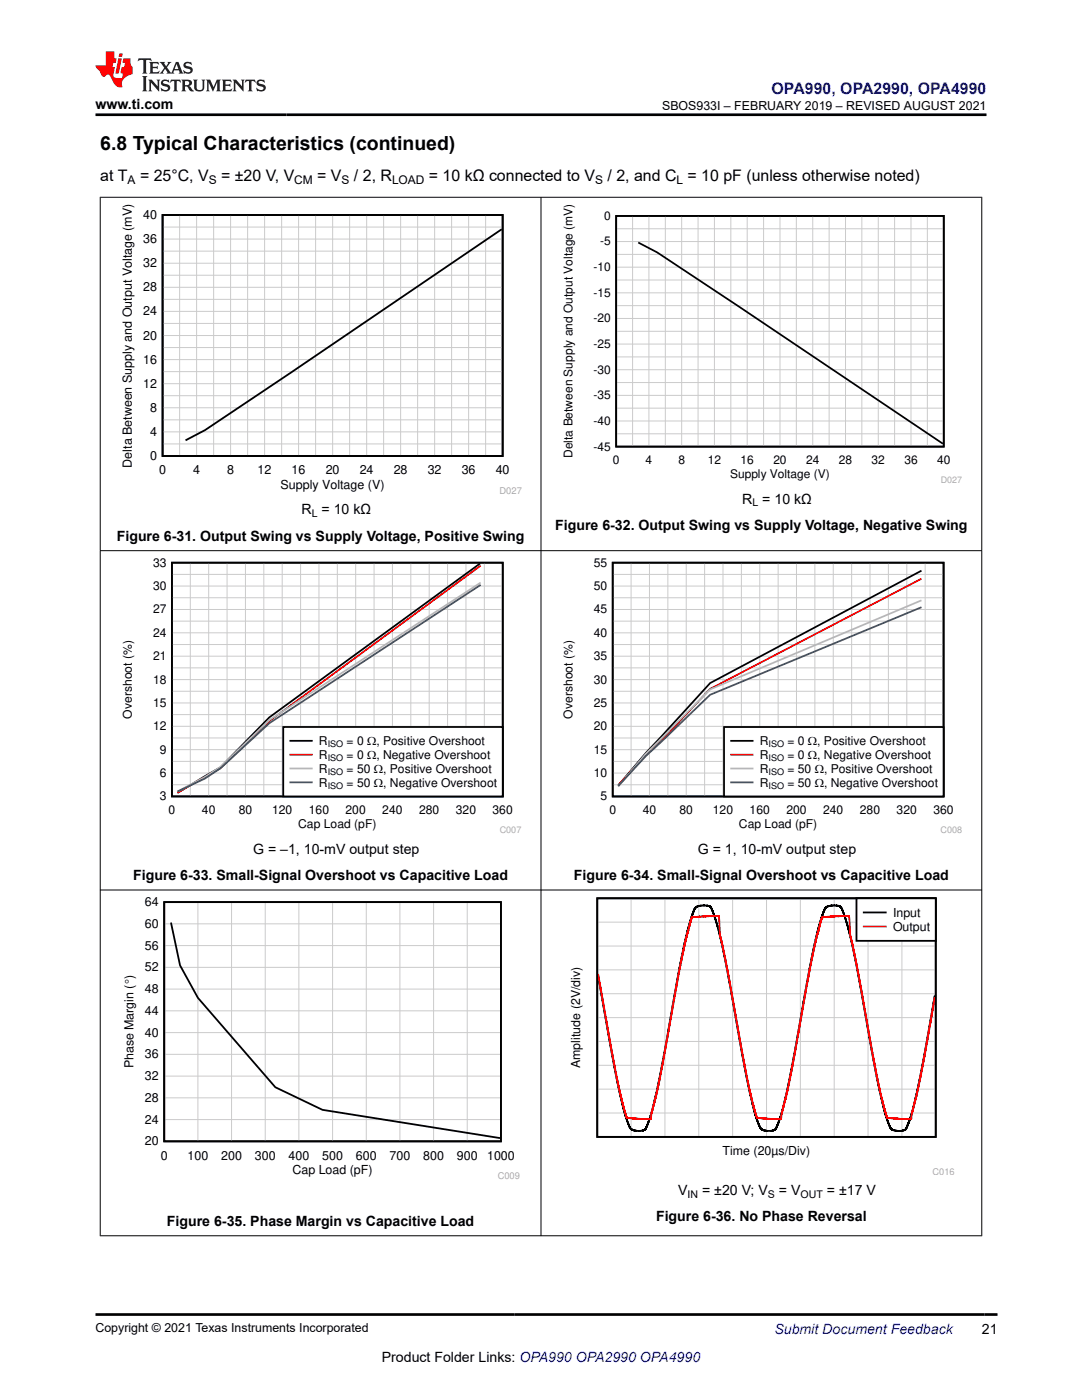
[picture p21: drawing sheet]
<svg xmlns="http://www.w3.org/2000/svg" width="216mm" height="279mm" viewBox="0 0 216 279" stroke-linecap="round" stroke-linejoin="round" font-family="sans-serif">
<defs><g id="words">
<text font-size="3.9" x="20" y="29.9">6.8 Typical Characteristics (continued)</text>
<text font-size="3.2" fill="#00f" x="154" y="18.7">OPA990, OPA2990, OPA4990</text>
<g font-size="3.2">
<text x="20" y="36.1">at T</text>
<text x="27.9" y="36.1">= 25°C, V</text>
<text x="44.1" y="36.1">= ±20 V, V</text>
<text x="63.3" y="36.1">= V</text>
<text x="70.6" y="36.1">/ 2, R</text>
<text x="85.6" y="36.1">= 10 kΩ connected to V</text>
<text x="121.2" y="36.1">/ 2, and C = 10 pF (unless otherwise noted)</text>
</g>
<g font-size="2.8">
<text x="19" y="21.8">www.ti.com</text>
<text x="148.1" y="100.5">R = 10 kΩ</text>
<text x="23.3" y="107.9">Figure 6-31. Output Swing vs Supply Voltage, Positive Swing</text>
<text x="60.2" y="102.7">R = 10 kΩ</text>
<text x="110.8" y="105.7">Figure 6-32. Output Swing vs Supply Voltage, Negative Swing</text>
<text x="50.5" y="170.4">G = –1, 10-mV output step</text>
<text x="139.2" y="170.4">G = 1, 10-mV output step</text>
<text x="26.6" y="175.6">Figure 6-33. Small-Signal Overshoot vs Capacitive Load</text>
<text x="114.5" y="175.6">Figure 6-34. Small-Signal Overshoot vs Capacitive Load</text>
<text x="135.3" y="238.5">V</text>
<text x="140.1" y="238.5">= ±20 V; V</text>
<text x="155.4" y="238.5">= V</text>
<text x="165" y="238.5">= ±17 V</text>
<text x="33.3" y="244.6">Figure 6-35. Phase Margin vs Capacitive Load</text>
<text x="130.9" y="243.7">Figure 6-36. No Phase Reversal</text>
<text x="195.9" y="266.1">21</text>
<text x="76.2" y="271.7">Product Folder Links: OPA990 OPA2990 OPA4990</text>
</g>
<text font-size="2.8" fill="#00f" x="154.5" y="266.2">Submit Document Feedback</text>
<g font-size="2.5">
<text x="132.1" y="21.9">SBOS933I – FEBRUARY 2019 – REVISED AUGUST 2021</text>
<text x="28.6" y="43.7">40</text>
<text x="28.6" y="53.3">32</text>
<text x="28.6" y="48.5">36</text>
<text x="28.6" y="58.2">28</text>
<text x="28.6" y="63">24</text>
<text x="28.6" y="67.8">20</text>
<text x="28.6" y="77.4">12</text>
<text x="28.6" y="72.6">16</text>
<text x="30" y="82.2">8</text>
<text x="30" y="87">4</text>
<text x="26.3" y="93.3" transform="rotate(-90 26.3 93.3)">Delta Between Supply and Output Voltage (mV)</text>
<text x="30" y="91.8">0</text>
<text x="31.8" y="94.7">0</text>
<text x="38.5" y="94.7">4</text>
<text x="45.3" y="94.7">8</text>
<text x="51.4" y="94.7">12</text>
<text x="58.2" y="94.7">16</text>
<text x="65" y="94.7">20</text>
<text x="71.8" y="94.7">24</text>
<text x="78.6" y="94.7">28</text>
<text x="85.3" y="94.7">32</text>
<text x="92.1" y="94.7">36</text>
<text x="98.9" y="94.7">40</text>
<text x="56" y="97.5">Supply Voltage (V)</text>
<text x="28.9" y="185.2">60</text>
<text x="28.9" y="180.8">64</text>
<text x="178.2" y="183">Input</text>
<text x="178.2" y="185.8">Output</text>
<text x="28.9" y="189.5">56</text>
<text x="28.9" y="193.9">52</text>
<text x="28.9" y="202.5">44</text>
<text x="28.9" y="198.2">48</text>
<text x="28.9" y="206.9">40</text>
<text x="26.7" y="213.2" transform="rotate(-90 26.7 213.2)">Phase Margin (q)</text>
<text x="28.9" y="215.6">32</text>
<text x="28.9" y="211.2">36</text>
<text x="115.8" y="213.2" transform="rotate(-90 115.8 213.2)">Amplitude (2V/div)</text>
<text x="28.9" y="219.9">28</text>
<text x="28.9" y="224.2">24</text>
<text x="28.9" y="228.6">20</text>
<text x="32.1" y="231.4">0</text>
<text x="37.4" y="231.4">100</text>
<text x="44.1" y="231.4">200</text>
<text x="50.9" y="231.4">300</text>
<text x="57.6" y="231.4">400</text>
<text x="64.3" y="231.4">500</text>
<text x="71" y="231.4">600</text>
<text x="77.7" y="231.4">700</text>
<text x="84.5" y="231.4">800</text>
<text x="91.2" y="231.4">900</text>
<text x="97.2" y="231.4">1000</text>
<text x="144.2" y="230.6">Time (20µs/Div)</text>
<text x="58.4" y="234.2">Cap Load (pF)</text>
<text x="19" y="265.9">Copyright © 2021 Texas Instruments Incorporated</text>
</g>
<g font-size="2.4">
<text x="25.5" y="36.7">A</text>
<text x="41.7" y="36.7">S</text>
<text x="58.7" y="36.7">CM</text>
<text x="68.2" y="36.7">S</text>
<text x="78.2" y="36.7">LOAD</text>
<text x="118.8" y="36.7">S</text>
<text x="135" y="36.7">L</text>
<text x="120.6" y="43.9">0</text>
<text x="119.8" y="49">-5</text>
<text x="118.4" y="59.2">-15</text>
<text x="118.4" y="54.1">-10</text>
<text x="118.4" y="64.3">-20</text>
<text x="118.4" y="69.4">-25</text>
<text x="118.4" y="74.6">-30</text>
<text x="118.4" y="79.7">-35</text>
<text x="118.4" y="89.9">-45</text>
<text x="118.4" y="84.8">-40</text>
<text x="114.2" y="91.4" transform="rotate(-90 114.2 91.4)">Delta Between Supply and Output Voltage (mV)</text>
<text x="122.3" y="92.6">0</text>
<text x="128.8" y="92.6">4</text>
<text x="135.4" y="92.6">8</text>
<text x="141.2" y="92.6">12</text>
<text x="145.7" y="95.4">Supply Voltage (V)</text>
<text x="147.8" y="92.6">16</text>
<text x="154.3" y="92.6">20</text>
<text x="160.8" y="92.6">24</text>
<text x="167.4" y="92.6">28</text>
<text x="173.9" y="92.6">32</text>
<text x="180.5" y="92.6">36</text>
<text x="187" y="92.6">40</text>
<text x="30.5" y="113.1">33</text>
<text x="118.5" y="113.1">55</text>
<text x="30.5" y="117.8">30</text>
<text x="118.5" y="117.8">50</text>
<text x="30.5" y="122.4">27</text>
<text x="118.5" y="122.4">45</text>
<text x="30.5" y="131.7">21</text>
<text x="30.5" y="127.1">24</text>
<text x="118.5" y="131.7">35</text>
<text x="118.5" y="127.1">40</text>
<text x="30.5" y="136.4">18</text>
<text x="118.5" y="136.4">30</text>
<text x="26.3" y="143.4" transform="rotate(-90 26.3 143.4)">Overshoot (%)</text>
<text x="30.5" y="141.1">15</text>
<text x="114.2" y="143.4" transform="rotate(-90 114.2 143.4)">Overshoot (%)</text>
<text x="118.5" y="141.1">25</text>
<text x="30.5" y="145.7">12</text>
<text x="63.6" y="148.7">R</text>
<text x="69.2" y="148.7">= 0 :</text>
<text x="75.1" y="148.7">, Positive Overshoot</text>
<text x="118.5" y="145.7">20</text>
<text x="151.6" y="148.7">R</text>
<text x="157.1" y="148.7">= 0 :</text>
<text x="163.1" y="148.7">, Positive Overshoot</text>
<text x="31.9" y="155.1">6</text>
<text x="31.9" y="150.4">9</text>
<text x="63.6" y="151.5">R</text>
<text x="63.6" y="154.2">R</text>
<text x="69.2" y="151.5">= 0 :</text>
<text x="69.2" y="154.2">= 50 :, Positive Overshoot</text>
<text x="75.1" y="151.5">, Negative Overshoot</text>
<text x="118.5" y="155.1">10</text>
<text x="118.5" y="150.4">15</text>
<text x="151.6" y="151.5">R</text>
<text x="151.6" y="154.2">R</text>
<text x="157.1" y="151.5">= 0 :</text>
<text x="157.1" y="154.2">= 50 :, Positive Overshoot</text>
<text x="163.1" y="151.5">, Negative Overshoot</text>
<text x="31.9" y="159.7">3</text>
<text x="63.6" y="157">R</text>
<text x="69.2" y="157">= 50 :, Negative Overshoot</text>
<text x="119.8" y="159.7">5</text>
<text x="151.6" y="157">R</text>
<text x="157.1" y="157">= 50 :, Negative Overshoot</text>
<text x="33.6" y="162.5">0</text>
<text x="40.3" y="162.5">40</text>
<text x="47.6" y="162.5">80</text>
<text x="54.3" y="162.5">120</text>
<text x="59.5" y="165.3">Cap Load (pF)</text>
<text x="61.6" y="162.5">160</text>
<text x="69" y="162.5">200</text>
<text x="76.3" y="162.5">240</text>
<text x="83.6" y="162.5">280</text>
<text x="91" y="162.5">320</text>
<text x="98.3" y="162.5">360</text>
<text x="121.6" y="162.5">0</text>
<text x="128.2" y="162.5">40</text>
<text x="135.6" y="162.5">80</text>
<text x="142.2" y="162.5">120</text>
<text x="147.5" y="165.3">Cap Load (pF)</text>
<text x="149.6" y="162.5">160</text>
<text x="156.9" y="162.5">200</text>
<text x="164.2" y="162.5">240</text>
<text x="171.6" y="162.5">280</text>
<text x="178.9" y="162.5">320</text>
<text x="186.3" y="162.5">360</text>
</g>
<g font-size="2.1">
<text x="150.2" y="101">L</text>
<text x="62.2" y="103.2">L</text>
<text x="137.2" y="239.1">IN</text>
<text x="153.2" y="239.1">S</text>
<text x="159.7" y="239.1">OUT</text>
</g>
<g font-size="1.9" fill="#a8a8a8">
<text x="99.7" y="98.6">D027</text>
<text x="99.3" y="235.3">C009</text>
</g>
<g font-size="1.8" fill="#a8a8a8">
<text x="187.7" y="96.4">D027</text>
<text x="99.7" y="166.3">C007</text>
<text x="187.7" y="166.3">C008</text>
<text x="186.1" y="234.4">C016</text>
</g>
<g font-size="1.8">
<text x="65.4" y="149.1">ISO</text>
<text x="153.3" y="149.1">ISO</text>
<text x="65.4" y="151.9">ISO</text>
<text x="65.4" y="154.6">ISO</text>
<text x="153.3" y="151.9">ISO</text>
<text x="153.3" y="154.7">ISO</text>
<text x="65.4" y="157.4">ISO</text>
<text x="153.3" y="157.4">ISO</text>
</g>
</g></defs>
<path d="M32.4 42.9h67.9v48.1h-67.9zM100.1 45.7l-42.2 28.8-17 11.3-3.9 2.1" fill="none" stroke="#000" stroke-width=".36"/>
<g fill="none" stroke="#cbcbcb" stroke-width=".2">
<path d="M32.4 59.7h67.9M32.4 57.3h67.9M32.4 54.9h67.9M32.4 52.5h67.9M32.4 50.1h67.9M32.4 47.7h67.9M32.4 45.3h67.9M35.8 42.9v48.1M39.2 42.9v48.1M42.6 42.9v48.1M46 42.9v48.1M49.4 42.9v48.1"/>
<path d="M52.8 42.9v48.1M56.2 42.9v48.1M59.6 42.9v48.1M63 42.9v48.1M66.4 42.9v48.1M69.8 42.9v48.1M73.2 42.9v48.1M76.5 42.9v48.1M79.9 42.9v48.1M83.3 42.9v48.1M86.7 42.9v48.1M90.1 42.9v48.1"/>
<path d="M93.5 42.9v48.1M96.9 42.9v48.1M32.4 79h67.9M32.4 76.6h67.9M32.4 74.2h67.9M32.4 71.8h67.9M32.4 69.4h67.9M32.4 67h67.9M32.4 64.5h67.9M32.4 62.1h67.9M32.4 88.6h67.9M32.4 86.2h67.9"/>
<path d="M32.4 83.8h67.9M32.4 81.4h67.9"/>
</g>
<path d="M111.9 40.8h80.1v55.7h-80.1z" fill-rule="evenodd" fill="#fff"/>
<path d="M123 43.1h65.3v46h-65.3zM127.4 48.4l3.7 2 57 38.2" fill="none" stroke="#000" stroke-width=".35"/>
<g fill="none" stroke="#cbcbcb" stroke-width=".2">
<path d="M123 58.4h65.3M123 55.9h65.3M123 53.3h65.3M123 50.8h65.3M123 48.2h65.3M123 45.7h65.3M126.2 43.1v46M129.5 43.1v46M132.8 43.1v46M136 43.1v46M139.3 43.1v46M142.6 43.1v46"/>
<path d="M145.8 43.1v46M149.1 43.1v46M152.4 43.1v46M155.6 43.1v46M158.9 43.1v46M162.2 43.1v46M165.4 43.1v46M168.7 43.1v46M172 43.1v46M175.2 43.1v46M178.5 43.1v46M181.8 43.1v46"/>
<path d="M185 43.1v46M123 78.9h65.3M123 76.3h65.3M123 73.8h65.3M123 71.2h65.3M123 68.7h65.3M123 66.1h65.3M123 63.6h65.3M123 61h65.3M123 86.6h65.3M123 84h65.3M123 81.5h65.3"/>
</g>
<path d="M24 111.3h80v55.1h-80z" fill-rule="evenodd" fill="#fff"/>
<path d="M34.3 112.3h66v46.6h-66zM95.8 112.5l-42.1 30.7-9.7 9.9-8.6 5.1" fill="none" stroke="#000" stroke-width=".35"/>
<g fill="none" stroke="#cbcbcb" stroke-width=".2">
<path d="M34.3 119.3h66M34.3 117h66M34.3 114.6h66M38 112.3v46.7M41.6 112.3v46.7M45.3 112.3v46.7M49 112.3v46.7M52.6 112.3v46.7M56.3 112.3v46.7M60 112.3v46.7M63.6 112.3v46.7M67.3 112.3v46.7"/>
<path d="M71 112.3v46.7M74.6 112.3v46.7M78.3 112.3v46.7M82 112.3v46.7M85.6 112.3v46.7M89.3 112.3v46.7M93 112.3v46.7M96.6 112.3v46.7M34.3 138h66M34.3 135.6h66M34.3 133.3h66M34.3 131h66"/>
<path d="M34.3 128.6h66M34.3 126.3h66M34.3 124h66M34.3 121.6h66M34.3 156.6h66M34.3 154.3h66M34.3 152h66M34.3 149.6h66M34.3 147.3h66M34.3 144.9h66M34.3 142.6h66M34.3 140.3h66"/>
</g>
<path d="M95.9 112.9l-42.2 31-9.7 9.4-8.6 4.9" fill="none" stroke="#f00" stroke-width=".35"/>
<path d="M95.9 116.3l-42.2 27.4-9.7 9.3-3.1 2.1-5.5 2.9" fill="none" stroke="#b8b8b8" stroke-width=".35"/>
<path d="M95.9 116.7l-42.2 27.6-9.7 9-3.1 2.1-5.5 2.6" fill="none" stroke="#295c75" stroke-width=".35"/>
<path d="M56.5 145.1h43.8v13.8h-43.8z" fill-rule="evenodd" fill="#fff"/>
<path d="M56.5 145.1h43.8v13.8h-43.8zM57.9 147.8h4.3" fill="none" stroke="#000" stroke-width=".35"/>
<path d="M57.9 150.6h4.3" fill="none" stroke="#f00" stroke-width=".35"/>
<path d="M57.9 153.4h4.3" fill="none" stroke="#b8b8b8" stroke-width=".35"/>
<path d="M57.9 156.1h4.3" fill="none" stroke="#295c75" stroke-width=".35"/>
<path d="M111.9 111.3h80.1v55.1h-80.1z" fill-rule="evenodd" fill="#fff"/>
<path d="M122.3 112.3h66v46.7h-66zM183.9 113.9l-42.2 22.4-12.8 14-5.5 6.5" fill="none" stroke="#000" stroke-width=".35"/>
<g fill="none" stroke="#cbcbcb" stroke-width=".2">
<path d="M122.3 119.3h66M122.3 117h66M122.3 114.6h66M125.9 112.3v46.7M129.6 112.3v46.7M133.3 112.3v46.7M136.9 112.3v46.7M140.6 112.3v46.7M144.3 112.3v46.7M147.9 112.3v46.7M151.6 112.3v46.7M155.3 112.3v46.7"/>
<path d="M158.9 112.3v46.7M162.6 112.3v46.7M166.3 112.3v46.7M169.9 112.3v46.7M173.6 112.3v46.7M177.3 112.3v46.7M180.9 112.3v46.7M184.6 112.3v46.7M122.3 138h66M122.3 135.6h66M122.3 133.3h66M122.3 131h66"/>
<path d="M122.3 128.6h66M122.3 126.3h66M122.3 124h66M122.3 121.6h66M122.3 156.6h66M122.3 154.3h66M122.3 152h66M122.3 149.6h66M122.3 147.3h66M122.3 145h66M122.3 142.6h66M122.3 140.3h66"/>
</g>
<path d="M183.9 115.5l-42.2 22-9.7 10.3-3.1 3-5.5 5.9" fill="none" stroke="#f00" stroke-width=".35"/>
<path d="M183.9 119.8l-42.2 17.8-12.8 12.8-5.5 6.6" fill="none" stroke="#b8b8b8" stroke-width=".35"/>
<path d="M183.9 121.2l-42.2 17.5-12.8 12.2-5.5 6" fill="none" stroke="#295c75" stroke-width=".35"/>
<path d="M144.5 145.1h43.8v13.9h-43.8z" fill-rule="evenodd" fill="#fff"/>
<path d="M144.5 145.1h43.8v13.9h-43.8zM145.9 147.9h4.3" fill="none" stroke="#000" stroke-width=".35"/>
<path d="M145.9 150.6h4.3" fill="none" stroke="#f00" stroke-width=".35"/>
<path d="M145.9 153.4h4.3" fill="none" stroke="#b8b8b8" stroke-width=".35"/>
<path d="M145.9 156.1h4.3" fill="none" stroke="#295c75" stroke-width=".35"/>
<path d="M24.3 179h79.4v56.4h-79.4z" fill-rule="evenodd" fill="#fff"/>
<path d="M32.8 180h67.2v47.8h-67.2zM34.1 184.1l1.8 8.6 3.6 6.4 15.4 17.9 9.4 4.5 35.5 5.6" fill="none" stroke="#000" stroke-width=".36"/>
<g fill="none" stroke="#cbcbcb" stroke-width=".2">
<path d="M32.8 197.4h67.2M32.8 193.1h67.2M32.8 188.7h67.2M32.8 184.4h67.2M39.5 180v47.8M46.2 180v47.8M52.9 180v47.8M59.6 180v47.8M66.4 180v47.8M73.1 180v47.8M79.8 180v47.8M86.5 180v47.8"/>
<path d="M93.2 180v47.8M32.8 219.1h67.2M32.8 214.8h67.2M32.8 210.4h67.2M32.8 206.1h67.2M32.8 201.7h67.2M32.8 223.4h67.2"/>
</g>
<path d="M113.4 179h77.1v55.5h-77.1z" fill-rule="evenodd" fill="#fff"/>
<path d="M119.2 179.3h67.5v47.6h-67.5zM119.3 194.8l3.3 18.2 1.7 8 .8 2.6 .6 1.5 .5 .4 .9 .2 1.1-.1 .6-.3 1.4-3.7 1.7-7.8 3.1-17.7 1.6-7.8 1.3-5.1 .7-1.8 .4-.4 1.5-.3 1.2 .3 .6 1 .6 1.9 1.1 4.4 .9 4.4 3.1 17.4 1.6 7.8 1.4 5.4 .6 1.7 .6 .5 1.6 .2 1-.4 1.3-3.7 2-9.1 4.4-23.7 1.3-5.3 .7-1.9 .3-.5 1.4-.4 1.4 .2 .5 .7 .6 1.7 1.9 7.6 3.4 19.2 1.6 7.8 1.4 5.6 .7 1.5 .5 .5 1.2 .2 1.3-.3 1.1-2.8 2-8.8 2.7-15.1" fill="none" stroke="#000" stroke-width=".36"/>
<g fill="none" stroke="#cbcbcb" stroke-width=".2">
<path d="M125.9 179.3v47.6M132.7 179.3v47.6M139.4 179.3v47.6M146.2 179.3v47.6M153 179.3v47.6M159.7 179.3v47.6M166.5 179.3v47.6M173.2 179.3v47.6M180 179.3v47.6M119.2 198.3h67.5M119.2 193.6h67.5M119.2 188.8h67.5"/>
<path d="M119.2 184h67.5M119.2 217.4h67.5M119.2 212.6h67.5M119.2 207.8h67.5M119.2 203.1h67.5M119.2 222.1h67.5"/>
</g>
<path d="M119.3 194.4l3.4 18.7 1.7 7.9 .7 2.1 1.9 .2 2.8 .1 .1-.2 .1-1 .9-3.4 1.2-5.7 3.9-21.8 1.1-4.7 1-3.5 3.2-.3 2.1 .1 .3 3.8 1.5 7.1 3.5 19.5 1.2 5.5 1 3.7 .2 .6 2.9 .2h1.9l.1-1.1 .9-3.4 1.1-5.6 4-22 1-4.4 1-3.7 3.2-.3h2.2v.2l.2 3.6 1.6 7.1 3.3 18.7 1.3 6.2 1.3 4.5 4.7 .2 .2-1.2 .9-3.4 1.1-5.6 2.5-14.1" fill="none" stroke="#f00" stroke-width=".36"/>
<path d="M170.9 179.3h15.8v8.5h-15.8z" fill-rule="evenodd" fill="#fff"/>
<path d="M170.9 179.3h15.8v8.5h-15.8zM172.4 182.1h4.3" fill="none" stroke="#000" stroke-width=".36"/>
<path d="M172.4 184.9h4.3" fill="none" stroke="#f00" stroke-width=".36"/>
<path d="M19.9 39.4h176.1M20 39.3v207.4M107.9 39.3v207.4M195.9 39.3v207.4M19.9 109.9h176.1M19.9 177.6h176.1M19.9 246.6h176.1" fill="none" stroke="#000" stroke-width=".2"/>
<path d="M27.7 11.6l-.2 .6 .5-.2h.6v.1v2.2l-.2 .4h1l-.2-.4v-2.2v-.1h.5l.5 .2-.1-.6zM29.8 12.4l.2 .3v1.6l-.2 .4h1.9l.1-.6a1.08 1.08 0 0 1-1.3 .2v-.7h.6l.4 .2v-.7l-.4 .2h-.6v-.5l.2-.2a1 1 0 0 1 1 .3l-.1-.5zM31.8 12.4l1 1.1-1 1.2h.9l-.2-.2 .4-.8 .5 .8-.2 .2h1.6l-.2-.2 .1-.5h1l.1 .5-.1 .2h.9l-.2-.4-.8-1.9h-.5l-1 2.1-.8-1.1 .9-1h-.8l.2 .2-.5 .6-.3-.6 .1-.2zM35.2 12.8l.4 1h-.8zM36.8 12.5a.65 .65 0 0 0-.2 .7 .65 .65 0 0 0 .6 .5l.7 .1 .1 .3a.79 .79 0 0 1-.7 .4 .79 .79 0 0 1-.7-.5l.1 .7 .2-.1a.93 .93 0 0 0 1.1 0 .93 .93 0 0 0 .4-.9 1.46 1.46 0 0 0-1.2-.6l-.1-.3a1.09 1.09 0 0 1 1.2 .2l-.2-.6-.1 .1-.6-.2zM28.4 15.2l.2 .4v2.2l-.2 .4h1l-.2-.4v-2.2l.2-.4zM29.6 15.9l.2 .4v1.5l-.2 .4h.8l-.3-.4v-1.3l1.7 1.8v-2l.2-.4h-.8l.2 .2 .1 1.1-1.2-1.3zM32.3 16a.65 .65 0 0 0-.2 .8 .65 .65 0 0 0 .7 .4l.6 .2 .1 .2a.79 .79 0 0 1-.7 .4 .79 .79 0 0 1-.7-.5l.1 .7 .2-.1a.93 .93 0 0 0 1.1 .1 .93 .93 0 0 0 .4-1 1.46 1.46 0 0 0-1.2-.5l-.1-.4a1.09 1.09 0 0 1 1.2 .2l-.2-.6-.1 .1-.6-.1zM34.1 15.9l-.1 .6a.63 .63 0 0 1 .7-.3l.1 1.6-.3 .4h1l-.2-.4v-1.6a.66 .66 0 0 1 .8 .3l-.1-.6zM36.2 15.9l.2 .4v1.5l-.2 .4h.9l-.2-.2v-.7h.5l.1 .2a.79 .79 0 0 0 1.2 .6l-1-.9a.61 .61 0 0 0 .6-.6 .61 .61 0 0 0-.5-.7zM36.9 16.2h.2a.47 .47 0 0 1 .5 .1 .47 .47 0 0 1 .1 .5l-.2 .1-.6 .1zM38.5 15.9l.2 .2a2.27 2.27 0 0 0 .4 2 1.04 1.04 0 0 0 1.7-.7v-1.3l.2-.2h-.8l.2 .4v1.1a.6 .6 0 0 1-.6 .6 .6 .6 0 0 1-.6-.6v-1.1l.3-.4zM41.1 15.9l.2 .4v1.5l-.2 .4h.7l-.2-.4v-1.4l.9 1.9 .8-1.9v1.4l-.2 .4h1l-.3-.4v-1.5l.3-.4h-.8l-.7 1.5-.7-1.5zM44.3 15.9l.2 .4v1.5l-.2 .4h1.9l.1-.6a1.09 1.09 0 0 1-1.3 .2v-.7h.6l.4 .2v-.6l-.4 .2h-.6v-.6l.2-.1a1.01 1.01 0 0 1 1 .3l-.1-.6zM46.4 15.9l.3 .4v1.5l-.3 .4h.8l-.2-.4v-1.3l1.6 1.8v-2l.2-.4h-.7l.2 .2v1.1l-1.2-1.3zM49 15.9l-.1 .6a.63 .63 0 0 1 .8-.3v1.6l-.3 .4h1l-.2-.4v-1.6a.66 .66 0 0 1 .8 .3l-.1-.6zM51.4 16a.65 .65 0 0 0-.2 .8 .65 .65 0 0 0 .6 .4l.6 .2 .2 .2a.79 .79 0 0 1-.8 .4 .79 .79 0 0 1-.6-.5l.1 .7 .2-.1a.93 .93 0 0 0 1 .1 .93 .93 0 0 0 .5-1 1.46 1.46 0 0 0-1.3-.5l-.1-.4a1.09 1.09 0 0 1 1.3 .2l-.2-.6-.2 .1-.5-.1z" fill="#231f20"/>
<path d="M21.1 10.3v2.7h-2.1l.1 .4 .9 1a.95 .95 0 0 0 .9 .9 .59 .59 0 0 1 .6-.4 .59 .59 0 0 1 .5 .3l.4 .8a1.59 1.59 0 0 0 2.1 1.4 1.61 1.61 0 0 1 1-2.3l1-.3-.1-1.5a1.59 1.59 0 0 1-.4-1.7h-1.4l-.2 .9h.5l-.1 .9h-.5l-.2 .9v.3l.4 .1-.2 .9h-.6a.73 .73 0 0 1-1.1-.7l.3-1.5h-.5l.2-.9h.5l.2-.9h-.5v-1.3zM23.6 11.6l-.6 3.1h.7l.6-3.1zM23.8 10.7l-.1 .6h.7l.1-.6z" fill="#ed1c24"/>
<path d="M19 22.9h177.8M19.1 262.3h179.9" fill="none" stroke="#000" stroke-width=".53"/>
<use href="#words"/>
</svg>
